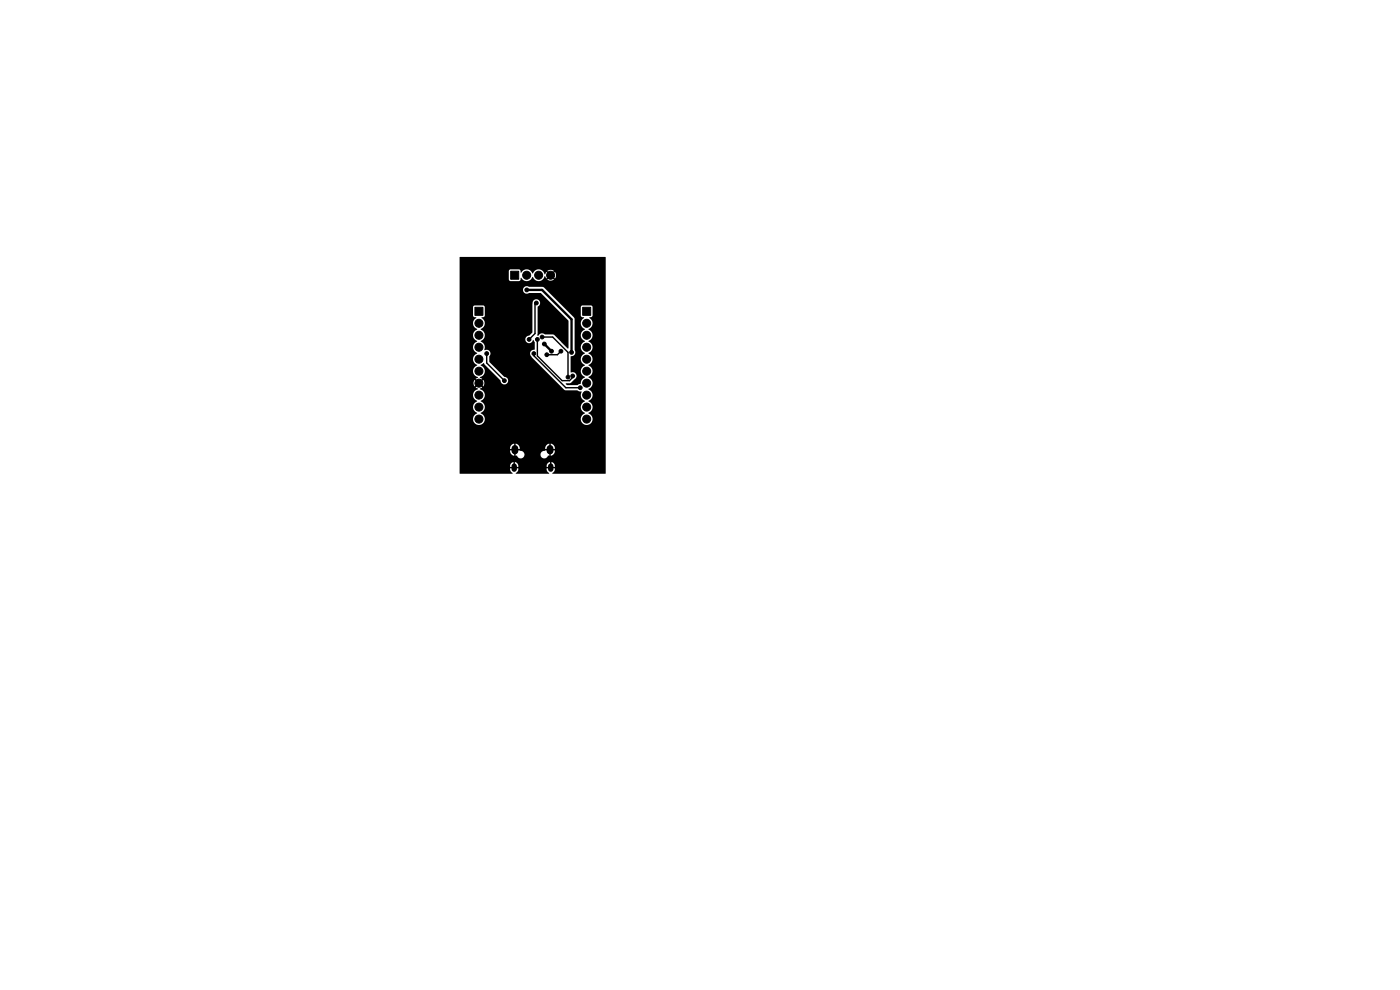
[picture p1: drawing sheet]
<svg xmlns="http://www.w3.org/2000/svg" width="297mm" height="210mm" viewBox="0 0 297 210" stroke-linecap="round" stroke-linejoin="round" font-family="sans-serif">
<g fill="#000" stroke="#000" stroke-width=".21">
<path d="M108.3 57.5h1.7v1.7h-1.7zM100.8 65.2h1.6v1.7h-1.6zM123.6 65.2h1.7v1.7h-1.7z"/>
<circle cx="99.1" cy="58.5" r=".4"/>
<circle cx="99.8" cy="56.8" r=".4"/>
<circle cx="101.5" cy="56.1" r=".4"/>
<circle cx="101.5" cy="58.5" r="3.2"/>
<circle cx="103.2" cy="56.8" r=".4"/>
<circle cx="103.9" cy="58.5" r=".4"/>
<circle cx="111.7" cy="58.4" r=".85"/>
<circle cx="114.3" cy="58.4" r=".85"/>
<circle cx="116.8" cy="58.4" r=".85"/>
<circle cx="118.8" cy="58.4" r=".4"/>
<circle cx="122.1" cy="58.5" r=".4"/>
<circle cx="122.8" cy="56.8" r=".4"/>
<circle cx="124.5" cy="58.5" r="3.2"/>
<circle cx="124.5" cy="56.1" r=".4"/>
<circle cx="126.2" cy="56.8" r=".4"/>
<circle cx="126.9" cy="58.5" r=".4"/>
<circle cx="99.8" cy="60.2" r=".4"/>
<circle cx="101.5" cy="60.9" r=".4"/>
<circle cx="101.6" cy="76.2" r=".85"/>
<circle cx="101.6" cy="78.7" r=".85"/>
<circle cx="101.6" cy="68.6" r=".85"/>
<circle cx="101.6" cy="71.1" r=".85"/>
<circle cx="101.6" cy="73.7" r=".85"/>
<circle cx="103.2" cy="60.2" r=".4"/>
<circle cx="103.2" cy="75" r=".4"/>
<circle cx="106" cy="69" r=".4"/>
<circle cx="107" cy="64.5" r=".4"/>
<circle cx="107.8" cy="76.3" r=".4"/>
<circle cx="109" cy="76.3" r=".4"/>
<circle cx="109.7" cy="79.8" r=".4"/>
<circle cx="111.8" cy="61.5" r=".4"/>
<circle cx="112.2" cy="72" r=".4"/>
<circle cx="112.2" cy="69.3" r=".4"/>
<circle cx="113.2" cy="75" r=".4"/>
<circle cx="113.8" cy="64.3" r=".4"/>
<circle cx="114" cy="72" r=".4"/>
<circle cx="115" cy="71.5" r=".4"/>
<circle cx="115.5" cy="73" r=".4"/>
<circle cx="116" cy="75.3" r=".4"/>
<circle cx="117" cy="74.5" r=".4"/>
<circle cx="119" cy="68.5" r=".4"/>
<circle cx="119" cy="74.5" r=".4"/>
<circle cx="120" cy="64.6" r=".4"/>
<circle cx="121.2" cy="74.8" r=".4"/>
<circle cx="121.5" cy="79.8" r=".4"/>
<circle cx="122.8" cy="60.2" r=".4"/>
<circle cx="124.5" cy="76.2" r=".85"/>
<circle cx="124.5" cy="78.7" r=".85"/>
<circle cx="124.5" cy="68.6" r=".85"/>
<circle cx="124.5" cy="71.1" r=".85"/>
<circle cx="124.5" cy="73.7" r=".85"/>
<circle cx="124.5" cy="60.9" r=".4"/>
<circle cx="126.2" cy="60.2" r=".4"/>
<circle cx="99.1" cy="96.5" r=".4"/>
<circle cx="99.8" cy="98.2" r=".4"/>
<circle cx="99.8" cy="94.8" r=".4"/>
<circle cx="101.5" cy="94.1" r=".4"/>
<circle cx="101.5" cy="98.9" r=".4"/>
<circle cx="101.5" cy="96.5" r="3.2"/>
<circle cx="101.6" cy="86.4" r=".85"/>
<circle cx="101.6" cy="88.9" r=".85"/>
<circle cx="101.6" cy="83.8" r=".85"/>
<circle cx="101.6" cy="81.3" r=".85"/>
<circle cx="103.2" cy="98.2" r=".4"/>
<circle cx="103.2" cy="94.8" r=".4"/>
<circle cx="103.9" cy="96.5" r=".4"/>
<circle cx="107" cy="80.8" r=".4"/>
<circle cx="107.8" cy="85.4" r=".4"/>
<circle cx="108.5" cy="81" r=".4"/>
<circle cx="110.2" cy="88.7" r=".4"/>
<circle cx="113.5" cy="85.7" r=".4"/>
<circle cx="114.3" cy="93.3" r=".4"/>
<circle cx="115.2" cy="84.7" r=".4"/>
<circle cx="119" cy="88" r=".4"/>
<circle cx="120.5" cy="80" r=".4"/>
<circle cx="120.8" cy="90.5" r=".4"/>
<circle cx="121" cy="92.8" r=".4"/>
<circle cx="122.1" cy="96.5" r=".4"/>
<circle cx="122.8" cy="98.2" r=".4"/>
<circle cx="122.8" cy="94.8" r=".4"/>
<circle cx="123.1" cy="82.3" r=".4"/>
<circle cx="124.5" cy="83.8" r=".85"/>
<circle cx="124.5" cy="88.9" r=".85"/>
<circle cx="124.5" cy="81.3" r=".85"/>
<circle cx="124.5" cy="86.4" r=".85"/>
<circle cx="124.5" cy="96.5" r="3.2"/>
<circle cx="124.5" cy="94.1" r=".4"/>
<circle cx="124.5" cy="98.9" r=".4"/>
<circle cx="126.2" cy="98.2" r=".4"/>
<circle cx="126.2" cy="94.8" r=".4"/>
<circle cx="126.9" cy="96.5" r=".4"/>
</g>
<path d="M109.1 98.9v.6M116.8 98.9v.6" fill="none" stroke="#000" stroke-width="1.2"/>
<path d="M109.2 95.1v.6M116.7 95.1v.6" fill="none" stroke="#000" stroke-width="1.4"/>
<path d="M111.7 61.5h3.3l6.2 6.3v7M115.5 73l1.5 1.5" fill="none" stroke="#000" stroke-width=".5"/>
<path d="M103.2 75v2l3.8 3.8M113.2 75v.5l6.8 6.8h3.1M113.8 64.3l-.3 .3v6.2l-1.3 1.2M114 72v3.5l5.3 5.3h1.5l.7-.7v-.3M115 71.5h2.2l3.3 3.3v5.2M119 74.5l-.8 .8h-2.2" fill="none" stroke="#000" stroke-width=".3"/>
<path d="M97.5 54.5l31 .1v45.8l-11.3 .1 .4-.6 .1-.6h-.6v-.3h.6a.89 .89 0 0 0-.7-1v.6h-.3v-.6l-.4 .2-.3 .4v.4h.6v.3h-.6a1.12 1.12 0 0 0 .5 1.1l-7 .1-.1-.2a.9 .9 0 0 0 .6-1h-.6v-.3h.6l-.1-.4-.3-.4-.4-.2v.6h-.3v-.6a.89 .89 0 0 0-.7 1h.6v.3h-.6l.1 .6 .4 .4v.2h-11.2v-5.5h10.7v.2h.6v.3h-.6l.2 .8 .7 .4v-.6h.3v.6a.29 .29 0 0 1 .3 0 .29 .29 0 0 1 .1 .3l.3 .2a.8 .8 0 0 0 1.2-.8h3.4v.1a.87 .87 0 0 0 .8 .8 .87 .87 0 0 0 .9-.7l.1 .1v-.6h.3v.6l.7-.4 .2-.8h-.6v-.3h.6a1.03 1.03 0 0 0-.9-1.1v.6h-.3v-.6l-.6 .4-.2 .7h.6v.3l-.8 .1a.8 .8 0 0 0-.8 .8h-3.4l-.1-.2a1.01 1.01 0 0 0-.9-.6l-.6-.1v-.3h.6v-.2l-.3-.5-.6-.4v.6h-.3v-.6h-.2l-.5 .4-.2 .5h-10.7v-29.8h2.8l.1 1.8 .7 .4a1.33 1.33 0 0 0-.7 1.3 1.33 1.33 0 0 0 .8 1.2 1.35 1.35 0 0 0-.9 1.2 1.35 1.35 0 0 0 .9 1.3 1.35 1.35 0 0 0-.9 1.3 1.35 1.35 0 0 0 .9 1.2 1.35 1.35 0 0 0-.9 1.3 1.35 1.35 0 0 0 .9 1.3 1.34 1.34 0 0 0-.9 1.3 1.34 1.34 0 0 0 1.1 1.2l-.5 .4 .5 .4-.2 .2-.5-.4-.1 .1a1.14 1.14 0 0 0 .1 1.3l.5-.5 .2 .2-.5 .5 .5 .3a1.36 1.36 0 0 0-1 1.2 1.36 1.36 0 0 0 .8 1.4 1.35 1.35 0 0 0-.9 1.3 1.35 1.35 0 0 0 .9 1.2 1.26 1.26 0 0 0-.8 1.8 1.26 1.26 0 0 0 1.9 .4 1.26 1.26 0 0 0 0-2l-.3-.2a1.35 1.35 0 0 0 .9-1.2 1.35 1.35 0 0 0-.9-1.3 1.34 1.34 0 0 0 .9-1.4 1.34 1.34 0 0 0-1.1-1.2l.5-.3-.5-.5 .2-.2 .5 .5 .1-.1a1.14 1.14 0 0 0-.1-1.3l-.5 .4-.2-.2 .5-.4-.5-.3a1.36 1.36 0 0 0 1-1.3 1.36 1.36 0 0 0-.8-1.3l.7-.5 .1 .3 3.4 3.5a.81 .81 0 0 0 .8 .7 .81 .81 0 0 0 .8-.8 .81 .81 0 0 0-.9-.8l-3.1-3.1v-1.2a.86 .86 0 0 0 .1-1.1 .86 .86 0 0 0-1.1-.2 1.45 1.45 0 0 0-.8-1.9 1.35 1.35 0 0 0 .9-1.3 1.35 1.35 0 0 0-.9-1.2 1.36 1.36 0 0 0 .9-1.2 1.36 1.36 0 0 0-.8-1.3l.1-.1a.48 .48 0 0 0 .7-.4v-1.7l-.3-.4h-2l-.3 .4h-2.8v-3.8h13.4l.2 .6 .6 .3 .5-.1h2.5l5.9 5.8v5.9h-.2l-2.8-2.8-2-.2a1.02 1.02 0 0 0-1.4 .3l-.2-.1 .1-6a.84 .84 0 0 0 .5-1 .84 .84 0 0 0-1-.6 .84 .84 0 0 0-.7 1v6l-.6 .7a.83 .83 0 0 0-.8 .8 .83 .83 0 0 0 .7 .8 .83 .83 0 0 0 .9-.7l.3 .5v1.5l-.1 .1a.88 .88 0 0 0-.8 .6 .88 .88 0 0 0 .3 1l6.9 6.9 2.8 .1 .9 .3a1.41 1.41 0 0 0 .7 2 1.35 1.35 0 0 0-.9 1.3 1.35 1.35 0 0 0 .9 1.2 1.26 1.26 0 0 0-.8 1.8 1.26 1.26 0 0 0 1.9 .4 1.26 1.26 0 0 0-.1-2l-.3-.2a1.35 1.35 0 0 0 .9-1.2 1.35 1.35 0 0 0-.9-1.3 1.35 1.35 0 0 0 .9-1.3 1.35 1.35 0 0 0-.9-1.2 1.35 1.35 0 0 0 .9-1.3 1.35 1.35 0 0 0-.9-1.3 1.35 1.35 0 0 0 .9-1.3 1.35 1.35 0 0 0-.9-1.2 1.35 1.35 0 0 0 .9-1.3 1.35 1.35 0 0 0-.9-1.3 1.35 1.35 0 0 0 .9-1.2 1.35 1.35 0 0 0-.9-1.3 1.35 1.35 0 0 0 .9-1.3 1.35 1.35 0 0 0-.9-1.2 1.36 1.36 0 0 0 .9-1.2 1.36 1.36 0 0 0-.7-1.3l.1-.1a.48 .48 0 0 0 .6-.4v-1.7l-.2-.3-2-.1-.3 .4v1.8l.7 .4a1.33 1.33 0 0 0-.7 1.3 1.33 1.33 0 0 0 .9 1.2 1.35 1.35 0 0 0-.9 1.2 1.35 1.35 0 0 0 .9 1.3 1.35 1.35 0 0 0-.9 1.3 1.35 1.35 0 0 0 .9 1.2 1.35 1.35 0 0 0-.9 1.3 1.35 1.35 0 0 0 .9 1.3 1.35 1.35 0 0 0-.9 1.2 1.35 1.35 0 0 0 .9 1.3l-.1 .1a1.63 1.63 0 0 0-.9 1.3l-.6 .3h-2.2l-.3-.2 .1-.2h.9l.9-.8a.84 .84 0 0 0 .3-1.2 .84 .84 0 0 0-1.1-.3v-3.4a.87 .87 0 0 0 .8-.4 .87 .87 0 0 0 0-.9v-6.6l-.1-.4-6.4-6.3-.3-.2h-2.9a.82 .82 0 0 0-1.3 .6h-13.4v-3.9h10.4l.1 2 .3 .1h1.8a.5 .5 0 0 0 .4-.6l.1-.1a1.33 1.33 0 0 0 1.2 .7 1.33 1.33 0 0 0 1.2-.9 1.34 1.34 0 0 0 1.4 .9 1.34 1.34 0 0 0 1.2-1l.3 .5 .5-.5 .2 .2-.5 .5 .1 .1a1.14 1.14 0 0 0 1.3-.1l-.5-.5 .3-.2 .4 .5 .1-.1a1.14 1.14 0 0 0-.1-1.3l-.4 .5-.3-.3 .5-.4-.1-.1a1.14 1.14 0 0 0-1.3 .1l.5 .4-.2 .3-.5-.5-.3 .5a1.36 1.36 0 0 0-1.2-1.1 1.36 1.36 0 0 0-1.4 .9 1.36 1.36 0 0 0-1.2-.9 1.36 1.36 0 0 0-1.3 .7l-.1-.5-.3-.2h-1.9l-.3 .4h-10.4z" fill="#000"/>
</svg>
